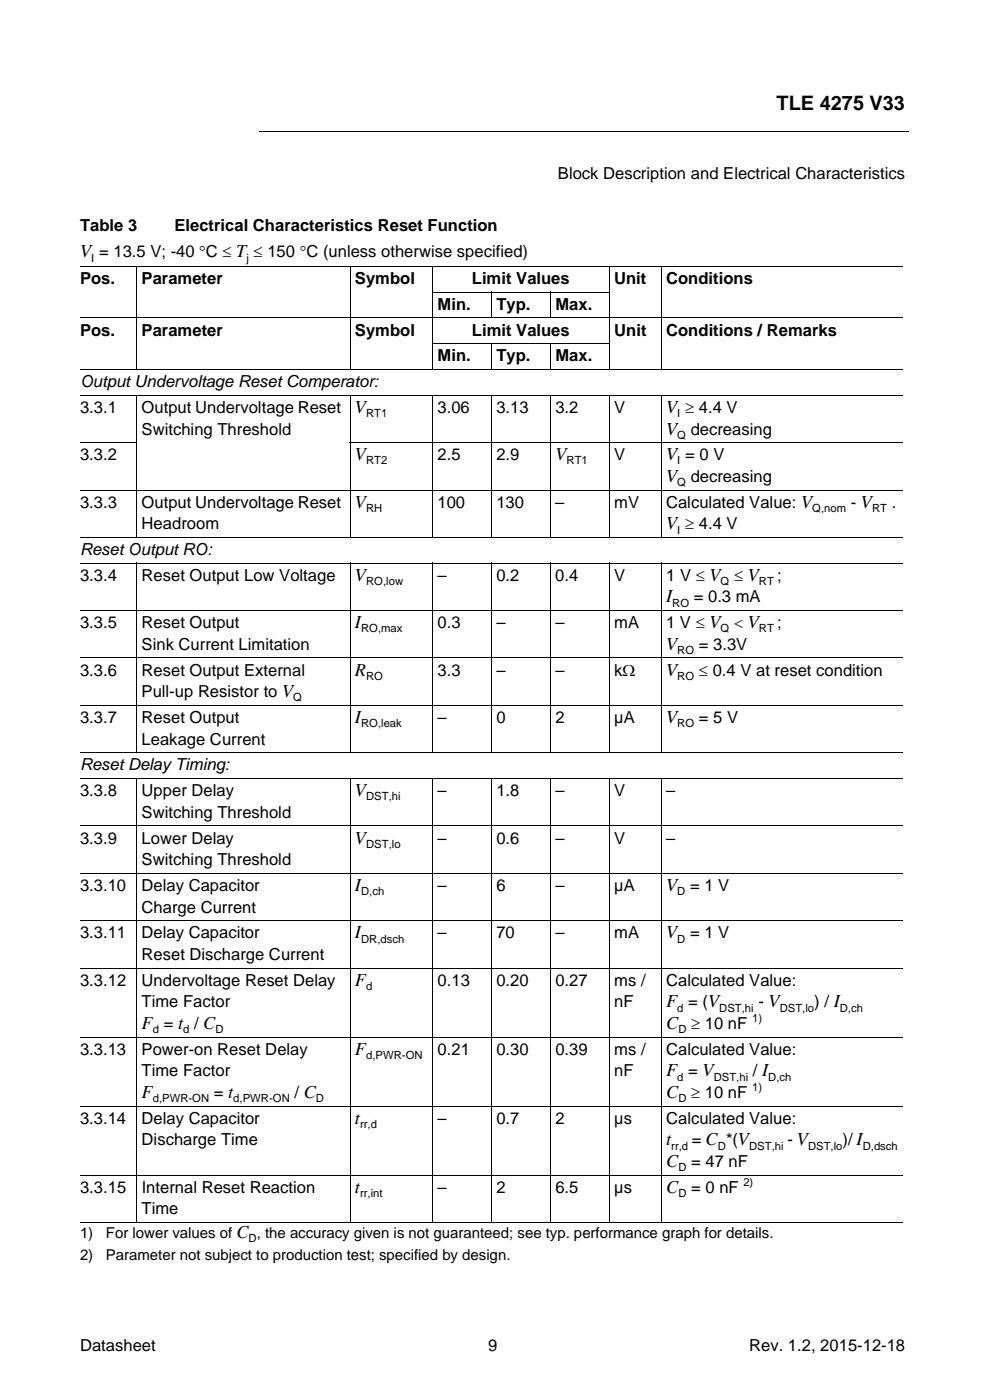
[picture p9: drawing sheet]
<svg xmlns="http://www.w3.org/2000/svg" width="210mm" height="297mm" viewBox="0 0 210 297" stroke-linecap="round" stroke-linejoin="round" font-family="sans-serif">
<defs><g id="words">
<text font-size="4.2" x="164.7" y="23.3">TLE 4275 V33</text>
<g font-size="3.9">
<text x="17" y="54.6">V = 13.5 V; -40 °C ≤ T ≤ 150 °C (unless otherwise specified)</text>
<text x="75.3" y="87.6">V</text>
<text x="141.3" y="87.6">V ≥ 4.4 V</text>
<text x="141.3" y="92.2">V</text>
<text x="75.3" y="97.6">V</text>
<text x="117.8" y="97.6">V</text>
<text x="141.3" y="97.6">V = 0 V</text>
<text x="75.3" y="107.7">V</text>
<text x="141.3" y="102.2">V</text>
<text x="141.3" y="112.3">V ≥ 4.4 V</text>
<text x="75.3" y="123.2">V</text>
<text x="141.3" y="127.8">I</text>
<text x="75.3" y="133.3">I</text>
<text x="141.3" y="137.9">V</text>
<text x="75.3" y="143.3">R</text>
<text x="141.3" y="143.3">V</text>
<text x="75.3" y="153.4">I</text>
<text x="141.3" y="153.4">V</text>
<text x="75.3" y="168.9">V</text>
<text x="75.3" y="179">V</text>
<text x="75.3" y="189">I</text>
<text x="141.3" y="189">V = 1 V</text>
<text x="75.3" y="199.1">I</text>
<text x="141.3" y="199.1">V = 1 V</text>
<text x="75.3" y="209.1">F</text>
<text x="141.3" y="213.7">F = (V</text>
<text x="30" y="218.3">F = t / C</text>
<text x="141.3" y="218.3">C</text>
<text x="75.3" y="223.8">F</text>
<text x="30" y="232.9">F</text>
<text x="141.3" y="228.4">F = V</text>
<text x="141.3" y="232.9">C</text>
<text x="75.3" y="238.4">t</text>
<text x="141.3" y="243">t</text>
<text x="141.3" y="247.6">C</text>
<text x="75.3" y="253.1">t</text>
<text x="141.3" y="253.1">C</text>
<text x="50.1" y="262.6">C</text>
</g>
<g font-size="3.5">
<text x="118.3" y="37.9">Block Description and Electrical Characteristics</text>
<text x="17" y="49">Table 3</text>
<text x="37" y="49">Electrical Characteristics Reset Function</text>
<text x="17" y="60.3">Pos.</text>
<text x="30" y="60.3">Parameter</text>
<text x="75.3" y="60.3">Symbol</text>
<text x="92.8" y="65.7">Min.</text>
<text x="100.1" y="60.3">Limit Values</text>
<text x="105.3" y="65.7">Typ.</text>
<text x="117.8" y="65.7">Max.</text>
<text x="130.3" y="60.3">Unit</text>
<text x="141.3" y="60.3">Conditions</text>
<text x="17" y="71.2">Pos.</text>
<text x="30" y="71.2">Parameter</text>
<text x="75.3" y="71.2">Symbol</text>
<text x="100.1" y="71.2">Limit Values</text>
<text x="130.3" y="71.2">Unit</text>
<text x="141.3" y="71.2">Conditions / Remarks</text>
<text x="92.8" y="76.7">Min.</text>
<text x="105.3" y="76.7">Typ.</text>
<text x="117.8" y="76.7">Max.</text>
<text x="17" y="82.1">Output Undervoltage Reset Comperator:</text>
<text x="17" y="87.6">3.3.1</text>
<text x="30" y="87.6">Output Undervoltage Reset</text>
<text x="92.8" y="87.6">3.06</text>
<text x="105.3" y="87.6">3.13</text>
<text x="117.8" y="87.6">3.2</text>
<text x="130.3" y="87.6">V</text>
<text x="30" y="92.2">Switching Threshold</text>
<text x="146.5" y="92.2">decreasing</text>
<text x="17" y="97.6">3.3.2</text>
<text x="92.8" y="97.6">2.5</text>
<text x="105.3" y="97.6">2.9</text>
<text x="130.3" y="97.6">V</text>
<text x="17" y="107.7">3.3.3</text>
<text x="30" y="107.7">Output Undervoltage Reset</text>
<text x="92.8" y="107.7">100</text>
<text x="105.3" y="107.7">130</text>
<text x="117.8" y="107.7">–</text>
<text x="130.3" y="107.7">mV</text>
<text x="141.3" y="107.7">Calculated Value: V</text>
<text x="146.5" y="102.2">decreasing</text>
<text x="180.5" y="107.7">- V</text>
<text x="189.1" y="107.7">.</text>
<text x="30" y="112.3">Headroom</text>
<text x="17" y="117.8">Reset Output RO:</text>
<text x="17" y="123.2">3.3.4</text>
<text x="30" y="123.2">Reset Output Low Voltage</text>
<text x="92.8" y="123.2">–</text>
<text x="105.3" y="123.2">0.2</text>
<text x="117.8" y="123.2">0.4</text>
<text x="130.3" y="123.2">V</text>
<text x="141.3" y="123.2">1 V ≤ V</text>
<text x="155.7" y="123.2">≤ V</text>
<text x="164.8" y="123.2">;</text>
<text x="147.2" y="127.8">= 0.3 mA</text>
<text x="17" y="133.3">3.3.5</text>
<text x="30" y="133.3">Reset Output</text>
<text x="30" y="137.9">Sink Current Limitation</text>
<text x="92.8" y="133.3">0.3</text>
<text x="105.3" y="133.3">–</text>
<text x="117.8" y="133.3">–</text>
<text x="130.3" y="133.3">mA</text>
<text x="141.3" y="133.3">1 V ≤ V</text>
<text x="148.2" y="137.9">= 3.3V</text>
<text x="155.7" y="133.3">&lt; V</text>
<text x="164.8" y="133.3">;</text>
<text x="17" y="143.3">3.3.6</text>
<text x="30" y="143.3">Reset Output External</text>
<text x="92.8" y="143.3">3.3</text>
<text x="105.3" y="143.3">–</text>
<text x="117.8" y="143.3">–</text>
<text x="130.3" y="143.3">kΩ</text>
<text x="148.2" y="143.3">≤ 0.4 V at reset condition</text>
<text x="30" y="147.9">Pull-up Resistor to V</text>
<text x="17" y="153.4">3.3.7</text>
<text x="30" y="153.4">Reset Output</text>
<text x="92.8" y="153.4">–</text>
<text x="105.3" y="153.4">0</text>
<text x="117.8" y="153.4">2</text>
<text x="130.3" y="153.4">µA</text>
<text x="148.2" y="153.4">= 5 V</text>
<text x="30" y="158">Leakage Current</text>
<text x="17" y="163.5">Reset Delay Timing:</text>
<text x="17" y="168.9">3.3.8</text>
<text x="30" y="173.5">Switching Threshold</text>
<text x="30" y="168.9">Upper Delay</text>
<text x="92.8" y="168.9">–</text>
<text x="105.3" y="168.9">1.8</text>
<text x="117.8" y="168.9">–</text>
<text x="130.3" y="168.9">V</text>
<text x="141.3" y="168.9">–</text>
<text x="17" y="179">3.3.9</text>
<text x="30" y="179">Lower Delay</text>
<text x="92.8" y="179">–</text>
<text x="105.3" y="179">0.6</text>
<text x="117.8" y="179">–</text>
<text x="130.3" y="179">V</text>
<text x="141.3" y="179">–</text>
<text x="30" y="183.6">Switching Threshold</text>
<text x="17" y="189">3.3.10</text>
<text x="30" y="189">Delay Capacitor</text>
<text x="92.8" y="189">–</text>
<text x="105.3" y="189">6</text>
<text x="117.8" y="189">–</text>
<text x="130.3" y="189">µA</text>
<text x="30" y="193.6">Charge Current</text>
<text x="17" y="199.1">3.3.11</text>
<text x="30" y="199.1">Delay Capacitor</text>
<text x="30" y="203.7">Reset Discharge Current</text>
<text x="92.8" y="199.1">–</text>
<text x="105.3" y="199.1">70</text>
<text x="117.8" y="199.1">–</text>
<text x="130.3" y="199.1">mA</text>
<text x="17" y="209.1">3.3.12</text>
<text x="30" y="209.1">Undervoltage Reset Delay</text>
<text x="92.8" y="209.1">0.13</text>
<text x="105.3" y="209.1">0.20</text>
<text x="117.8" y="209.1">0.27</text>
<text x="130.3" y="209.1">ms /</text>
<text x="141.3" y="209.1">Calculated Value:</text>
<text x="30" y="213.7">Time Factor</text>
<text x="130.3" y="213.7">nF</text>
<text x="160.8" y="213.7">- V</text>
<text x="172.7" y="213.7">) / I</text>
<text x="146.6" y="218.3">≥ 10 nF</text>
<text x="17" y="223.8">3.3.13</text>
<text x="30" y="223.8">Power-on Reset Delay</text>
<text x="92.8" y="223.8">0.21</text>
<text x="105.3" y="223.8">0.30</text>
<text x="117.8" y="223.8">0.39</text>
<text x="130.3" y="223.8">ms /</text>
<text x="141.3" y="223.8">Calculated Value:</text>
<text x="30" y="228.4">Time Factor</text>
<text x="45.4" y="232.9">= t</text>
<text x="62.5" y="232.9">/ C</text>
<text x="130.3" y="228.4">nF</text>
<text x="146.6" y="232.9">≥ 10 nF</text>
<text x="159.7" y="228.4">/ I</text>
<text x="17" y="238.4">3.3.14</text>
<text x="30" y="238.4">Delay Capacitor</text>
<text x="92.8" y="238.4">–</text>
<text x="105.3" y="238.4">0.7</text>
<text x="117.8" y="238.4">2</text>
<text x="130.3" y="238.4">µs</text>
<text x="141.3" y="238.4">Calculated Value:</text>
<text x="30" y="243">Discharge Time</text>
<text x="146.8" y="243">= C *(V</text>
<text x="167" y="243">- V</text>
<text x="178.7" y="243">)/ I</text>
<text x="146.6" y="247.6">= 47 nF</text>
<text x="17" y="253.1">3.3.15</text>
<text x="30" y="257.6">Time</text>
<text x="30.1" y="253.1">Internal Reset Reaction</text>
<text x="92.8" y="253.1">–</text>
<text x="105.3" y="253.1">2</text>
<text x="117.8" y="253.1">6.5</text>
<text x="130.3" y="253.1">µs</text>
<text x="146.6" y="253.1">= 0 nF</text>
<text x="17" y="286.5">Datasheet</text>
<text x="103.5" y="286.5">9</text>
<text x="158.9" y="286.5">Rev. 1.2, 2015-12-18</text>
</g>
<g font-size="3.2">
<text x="17" y="262.6">1)</text>
<text x="22.5" y="262.6">For lower values of</text>
<text x="54.5" y="262.6">, the accuracy given is not guaranteed; see typ. performance graph for details.</text>
<text x="17" y="267.2">2)</text>
<text x="22.5" y="267.2">Parameter not subject to production test; specified by design.</text>
</g>
<g font-size="2.4">
<text x="19.3" y="55.5">I</text>
<text x="52.3" y="55.5">j</text>
<text x="77.7" y="88.5">RT1</text>
<text x="143.7" y="88.5">I</text>
<text x="143.7" y="93.1">Q</text>
<text x="77.7" y="98.5">RT2</text>
<text x="120.2" y="98.5">RT1</text>
<text x="143.7" y="98.5">I</text>
<text x="143.7" y="103.1">Q</text>
<text x="77.7" y="108.6">RH</text>
<text x="143.7" y="113.2">I</text>
<text x="172.3" y="108.6">Q,nom</text>
<text x="185" y="108.6">RT</text>
<text x="77.7" y="124.1">RO,low</text>
<text x="152.8" y="124.1">Q</text>
<text x="161" y="124.1">RT</text>
<text x="142.6" y="128.7">RO</text>
<text x="76.6" y="134.2">RO,max</text>
<text x="152.8" y="134.2">Q</text>
<text x="161" y="134.2">RT</text>
<text x="143.7" y="138.8">RO</text>
<text x="62.2" y="148.8">Q</text>
<text x="77.7" y="144.2">RO</text>
<text x="143.7" y="144.2">RO</text>
<text x="76.6" y="154.3">RO,leak</text>
<text x="143.7" y="154.3">RO</text>
<text x="77.7" y="169.8">DST,hi</text>
<text x="77.7" y="179.9">DST,lo</text>
<text x="76.6" y="189.9">D,ch</text>
<text x="143.7" y="189.9">D</text>
<text x="76.6" y="200">DR,dsch</text>
<text x="143.7" y="200">D</text>
<text x="77.7" y="210">d</text>
<text x="143.7" y="214.6">d</text>
<text x="152.5" y="214.6">DST,hi</text>
<text x="165.4" y="214.6">DST,lo</text>
<text x="178.1" y="214.6">D,ch</text>
<text x="32.4" y="219.2">d</text>
<text x="38.8" y="219.2">d</text>
<text x="45.7" y="219.2">D</text>
<text x="143.9" y="219.2">D</text>
<text x="159.5" y="216.9">1)</text>
<text x="77.7" y="224.7">d,PWR-ON</text>
<text x="32.4" y="233.8">d,PWR-ON</text>
<text x="49.5" y="233.8">d,PWR-ON</text>
<text x="67" y="233.8">D</text>
<text x="143.7" y="229.2">d</text>
<text x="143.9" y="233.8">D</text>
<text x="151.4" y="229.2">DST,hi</text>
<text x="159.5" y="231.5">1)</text>
<text x="162.9" y="229.2">D,ch</text>
<text x="76.4" y="239.3">rr,d</text>
<text x="142.4" y="243.9">rr,d</text>
<text x="152.3" y="243.9">D</text>
<text x="158.9" y="243.9">DST,hi</text>
<text x="171.4" y="243.9">DST,lo</text>
<text x="183" y="243.9">D,dsch</text>
<text x="143.9" y="248.5">D</text>
<text x="157.7" y="251.7">2)</text>
<text x="76.4" y="253.9">rr,int</text>
<text x="143.9" y="253.9">D</text>
<text x="52.7" y="263.5">D</text>
</g>
</g></defs>
<path d="M55 27.9v.1z" fill="#000"/>
<path d="M55 28h137.9" fill="none" stroke="#000" stroke-width=".21"/>
<path d="M18 29h46v5h-46z" fill="#fff"/>
<g fill="none" stroke="#000" stroke-width=".21">
<path d="M17 56.5h174.5M29 56.4v22M74.2 56.4v22M91.7 56.4v22M129.2 56.4v22M140.2 56.4v22M17 67.5h174.5M17 78.4h174.5M91.7 62h37.6M91.7 72.9h37.6M104.2 61.9v5.6M104.2 72.8v5.6"/>
<path d="M116.7 61.9v5.6M116.7 72.8v5.6M17 83.9h174.5M17 93.9h12M29 83.8v30.2M74.2 93.9h117.3M74.2 83.8v30.2M91.7 83.8v30.2M104.2 83.8v30.2M116.7 83.8v30.2M129.2 83.8v30.2M140.2 83.8v30.2"/>
<path d="M17 104h174.5M17 114h174.5M17 119.5h174.5M29 119.4v40.3M74.2 119.4v40.3M91.7 119.4v40.3M104.2 119.4v40.3M116.7 119.4v40.3M129.2 119.4v40.3M140.2 119.4v40.3M17 129.5h174.5M17 139.6h174.5"/>
<path d="M17 149.6h174.5M17 159.7h174.5M17 165.2h174.5M17 175.2h174.5M29 165.1v94.3M74.2 165.1v94.3M91.7 165.1v94.3M104.2 165.1v94.3M116.7 165.1v94.3M129.2 165.1v94.3M140.2 165.1v94.3M17 185.3h174.5"/>
<path d="M17 195.3h174.5M17 205.4h174.5M17 220h174.5M17 234.7h174.5M17 249.3h174.5M17 259.4h174.5"/>
</g>
<use href="#words"/>
</svg>
